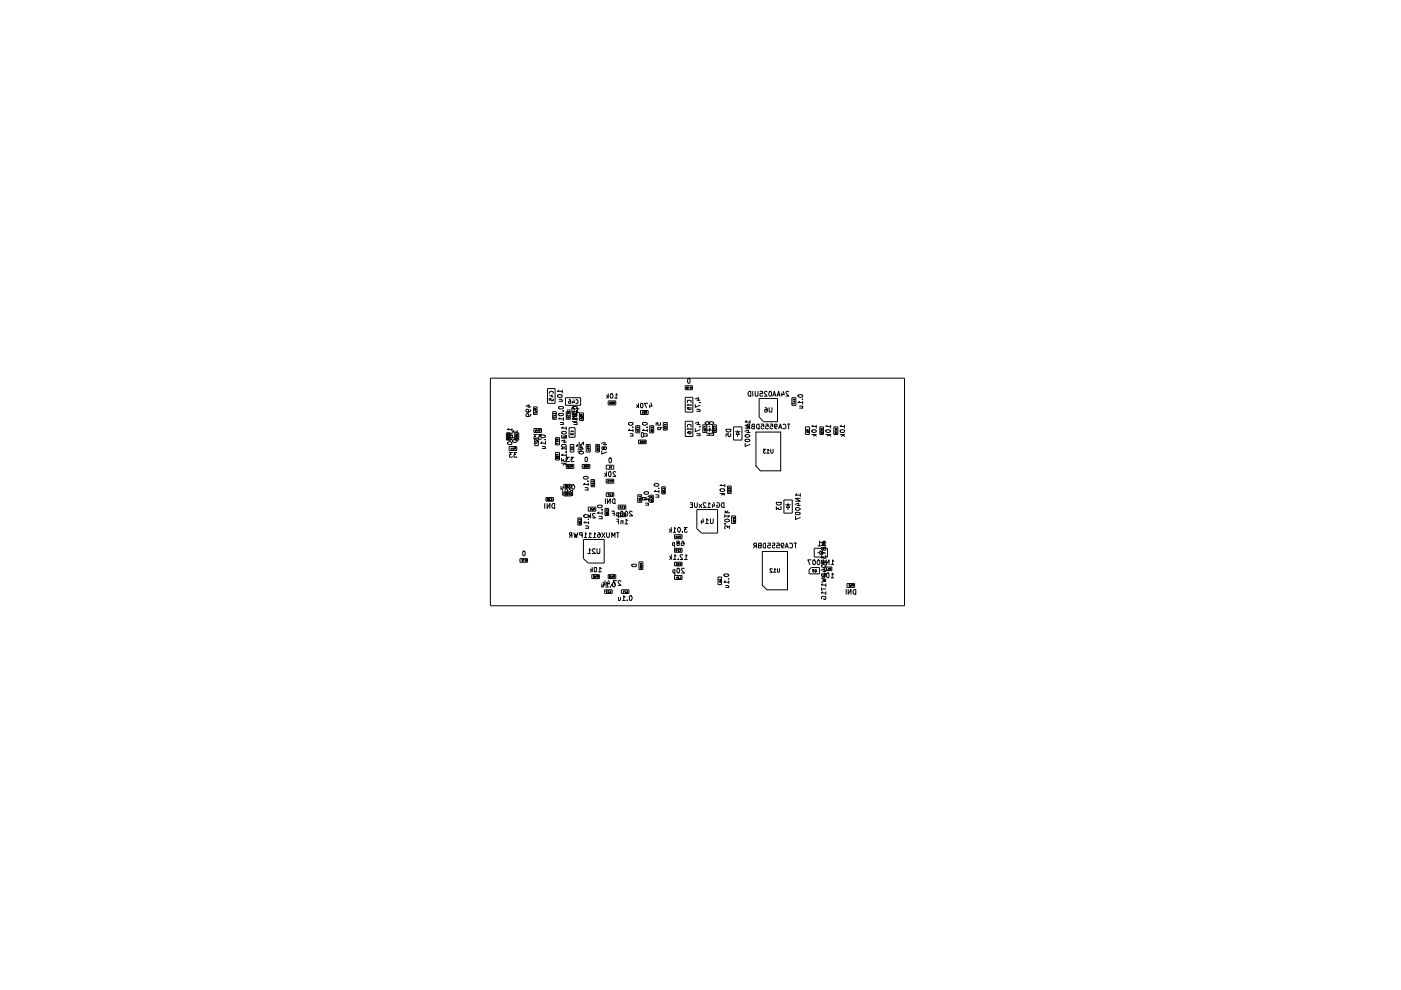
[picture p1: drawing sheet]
<svg xmlns="http://www.w3.org/2000/svg" width="297mm" height="210mm" viewBox="0 0 297 210" stroke-linecap="round" stroke-linejoin="round" font-family="sans-serif">
<g fill="none" stroke="#000" stroke-width=".21">
<path d="M104 80.2h87.8v48.2h-87.8zM107.4 91.8h.8v1.5h-.8zM107.6 93.8a.52 .52 0 0 1 .6-.2 .52 .52 0 0 1 .3 .5l-.7 .1-.2-.1zM107.7 92.8l.5-.1 .3 .2a.47 .47 0 0 1-.4 .4 .47 .47 0 0 1-.5-.4zM107.7 92.9v-.1l-.1 .2 .1 .1v-.2l.3-.1v.3l-.3-.1M107.8 92.1l-.1 .2-.1-.2h.4M107.8 92.2l.2 .1M107.9 90.8l-.3 .3h.9M107.9 94.7h1.7v.8h-1.7zM108 92.5v.2h-.3v-.2h-.1v.2M108.3 95v.3M108.5 91.8v.5l-.4 .1-.2-.3 .1-.3-.4 .1v.4"/>
<path d="M108.5 94.9l.1 .3h-.3M108.5 90.8v.6M108.6 95.9h-.6l.4 .5h-.4v.5h.6M108.7 92.3v.5h.4l.5-.6v.6M108.7 93.3l.8-.1 .1 .4-.5 .2-.5-.2zM108.8 95v.3M108.8 94.9l.1 .3h-.2M109 91.3l-.4 .3h1M109.1 91.8h.9v1.5h-.9zM109.3 95.1l-.2 .2M109.3 92.6l.3-.1v.3M109.3 95.1h-.2v-.1l.2-.1v.4"/>
<path d="M109.4 92.8h.3l.1 .2-.4 .1zM109.5 92.7h.3M109.6 95.9h-.6l.3 .5h-.2l-.1 .1 .1 .4h.5M109.6 92.1l-.2 .2-.1-.2h.5M109.6 92.2l.2 .1M109.6 91.3v.6M111.5 86.1l.7-.2v.5M111.8 86.3h.7M112.5 86.9l-.1 .3-.7 .2-.2-.2 .2-.4 .4 .1v.4l-.2 .1M112.5 87.8v.3l-.2 .2h-.7l-.1-.3 .2-.3 .4 .1v.4l-.2 .1M113.1 86.3h.8v1.6h-.8zM113.2 90.8h1.6v.9h-1.6z"/>
<path d="M113.3 87.1l.3-.1v.2M113.3 87.4v.2h.2l.2-.3v.3M113.4 92.9h.7v1.6h-.7zM113.4 87.2h.3M113.5 86.7v.1h-.2v-.1h.4M113.5 86.7l.2 .1M113.6 91.1h.1v.2l-.1-.1-.1 .2 .2 .1M113.6 93.7l.1-.3h.2v.3M113.6 93.8v.2l.4-.1M113.9 92.1h-.7l.3 .4-.3 .2v.3l.2 .1 .5-.1M113.9 91.2v.3M114.1 91.1l.1 .3h-.3"/>
<path d="M114.4 91.3l-.1 .2M114.5 91.3l-.2-.2h.2v.4M114.6 92.4a.63 .63 0 0 1 1.1 .1 .54 .54 0 0 1-.6 .3 .54 .54 0 0 1-.5-.4zM114.8 92.1h-.6l.4 .4-.4 .1v.4h.6M114.9 93.6l-.3 .4h1.1M115 94.7h.5l.2 .1-.1 .3M115 95.1h.7M115.6 93.2h.1M115.7 93.6v.6M116.1 82.4h1.6v3.1h-1.6zM116.5 83.9l.6-.1v.5M116.5 83.4a.37 .37 0 0 1 .4-.5 .37 .37 0 0 1 .3 .5"/>
<path d="M116.8 84.1h.5M117.2 87.3h.7v1.6h-.7zM117.2 84.5v.5l-.4-.1 .1-.4h-.4v.5M117.4 87.8v-.1h.3v.1M117.4 88.3v.4l.4-.2M117.5 88l-.1 .2h.4M117.8 92.8h.8v1.5h-.8zM117.8 95.9h.8v1.6h-.8zM117.8 88v.3M118 93.9v.2l.4-.2M118.2 93.5l-.2 .1h.4M118.2 96.6l-.2 .2h.4"/>
<path d="M118.2 93.1l-.1 .2-.1-.2h.4M118.2 96.3v.2h-.2v-.2h.4M118.2 97.1v.1h.2v-.1h-.3l-.1 .1M118.2 93.2l.2 .1M118.2 96.4l.2 .1M118.3 83.7a.58 .58 0 0 1 .9 .3l-.2 .2h-.6l-.2-.2zM118.4 93.5v.2M118.4 96.6v.3M118.4 82.7l-.2 .3h1M118.4 86.3l.8-.1 .3 .3-.3 .2h-.6l-.2-.1zM118.4 87.7l.8-.1 .3 .3-.3 .2h-.6h-.2zM118.5 84.7h.5l.2 .1-.1 .3"/>
<path d="M118.5 85.1h.7M118.7 88.6l-.3 .2h1.1M118.8 89.6h.6v.4M118.8 90h.7M119 93.5l.7-.2v.6M119 97.2v.6l.5-.3v.3h.5v-.6M119 98.2h1.1M119.1 91.5l.6-.1 .4 .2a.53 .53 0 0 1-.5 .4 .53 .53 0 0 1-.6-.3zM119.1 92.3v.6h.4l.6-.6v.6h-.7M119.1 94.3l.8-.1 .2 .5-.6 .1-.5-.2zM119.2 82.7v.6M119.4 90.5l-.4 .3h1.1"/>
<path d="M119.4 92.5h.7l-.1 .4M119.4 87.1h.1M119.4 94.8l-.4 .4h1.1M119.4 96.3l-.4 .2h1.1M119.4 93.7h.7M119.5 88.6v.6M119.7 98.3l.4 .3M119.8 98.2l-.4 .4M119.9 84.3h3.2v1.6h-3.2zM120 95.8h.1M120.1 87.3h.8v1.6h-.8zM120.1 90.5v.6"/>
<path d="M120.1 94.8v.6M120.1 96.3v.6M120.1 98.5h1.6v.8h-1.6zM120.4 87.8v-.1h.3v.1M120.4 86.8v.7M120.4 98.8v.2l.2 .1-.2-.3 .1-.1v.1M120.4 88l-.1 .2h.4M120.4 88.5v-.1l-.1 .2 .4-.2v.2h-.3M120.6 84.7a.44 .44 0 0 1 .4 .4 .44 .44 0 0 1-.3 .5l-.2-.4 .2-.2 .3 .2M120.6 90.7h1.3v2h-1.3zM120.7 88v.3M120.7 96.9h-.6l.3 .4-.3 .2v.2l.1 .2 .5-.1"/>
<path d="M120.8 99.1h.2M120.8 86.8v.5l-.2 .2-.2-.1M120.9 94.2h.8v1.6h-.8zM121 98.8l-.1-.1v.4M121 91.8v.4l.3-.2v.2h.2v-.4M121.1 91.7v-.3h.4v.3M121.2 95l-.1-.2h.4v.2M121.2 95.1v.3l.3-.3v.3M121.2 86.6l.3-.2 .3 .2v.7l-.2 .2-.4-.2zM121.3 98.9l-.2 .2M121.3 87.3h1v.4l-.2 .2h-.6l-.2-.2zM121.3 89.4h1"/>
<path d="M121.4 98.9l-.3-.1 .3-.1v.4M121.4 85v.6M121.4 86.3l.8-.1 .1 .1v.3l-.7 .1-.3-.2zM121.4 87.7l.8-.1 .1 .1v.4h-.7l-.3-.2zM121.6 84.7l.2 .6h-.5M121.7 88.6l-.4 .2h1M121.7 89.6h.6v.4M121.7 96.9h-.6l.3 .4-.3 .1v.4h.6M121.7 90h.6M122 84.8l.3-.1 .3 .3v.4l-.3 .2-.3-.1M122.2 87.5h.6M122.3 88.3h-1l1 .6h-1"/>
<path d="M122.3 87.1h.1M122.3 88.6v.6M122.4 94.2l-.2 .4h1M122.5 95.2h.5l.2 .2-.1 .3M122.5 95.7h.7M122.7 95l.7-.3v.6M122.8 86.7l-.4-.3v1.1M122.8 95.8a.52 .52 0 0 1 .5-.1 .52 .52 0 0 1 .4 .4 .52 .52 0 0 1-.6 .2 .52 .52 0 0 1-.3-.5zM122.9 93.8l-.1 .4 .4 .1 .5-.6v.6M122.9 87.5h.8v1.7h-.8zM123.1 95.2h.6M123.2 94.2v.6"/>
<path d="M123.3 87.9v.2h-.2v-.2h.4M123.3 88.3l-.1 .1 .3 .1v-.2h-.4v.1M123.3 88l.2 .1M123.4 98.5h1.7v.8h-1.7zM123.5 88.7v.2h-.3v-.2h-.1v.2M123.8 98.8l.2-.1v.4h-.2zM124.1 96.9h.4v.2v.8h-.4l-.1-.2zM124.3 94.2h.8v1.6h-.8zM124.4 98.8h-.2l.2 .3h-.2M124.5 95.5l.3-.2v.2M124.7 95h-.2h.4M124.7 95.5h.2"/>
<path d="M124.8 94.5v.3h-.2l-.1-.3h.4M124.8 94.7l.1 .1M124.8 98.9l-.2 .2M124.8 98.9h-.2v-.1l.2-.1v.4M124.9 95v.2M126.3 94.2h.8v1.6h-.8zM126.6 95h-.1h.5M126.8 94.5l-.1 .3h-.2v-.3h.5M126.8 94.7l.2 .1M126.9 95.3l.1 .2h-.3v-.2l-.2 .2M127 95v.2M127.5 94l.8-.2v.6"/>
<path d="M127.6 95.6v.7l1-.5M127.9 94.2h.7M128 94.9l-.1-.2h-.2l-.1 .4 .2 .2 .2-.1 .1-.5h.4l.1 .2-.2 .4h-.2l-.2-.2M128.5 98.6h1.6v.9h-1.6zM128.6 83.8l.3 .4M128.6 100v1M128.9 84.1l-.3 .3M128.9 83.5v.9M128.9 85h1.7v.9h-1.7zM129.1 99.3h.2M129.2 97.1h.3l.1 .2v.6l-.2 .2-.3-.2zM129.3 85.2l.2 .1v.3h-.3l.1-.2 .2 .1"/>
<path d="M129.3 99l-.1-.1v.4M129.5 83.5a.47 .47 0 0 1 .5 .4 .47 .47 0 0 1-.5 .5l-.1-.3zM129.6 99.1l-.1 .2M129.7 85.2h.1l.1 .3-.2-.1v.2h.2M129.7 99.1h-.2v-.2h.2v.4M130.2 85.5l-.2 .1M130.3 85.5l-.3-.2 .3-.1v.4M130.3 84.4h.6M130.9 83.7l-.3-.2v.9M133.3 89.7h.9a.52 .52 0 0 1-.3 .5 .52 .52 0 0 1-.6-.2zM133.5 91l-.2 .3h.9M133.6 91.9h.5v.6"/>
<path d="M133.6 92.5h.6M134.1 90.6h.1M134.2 91v.5M134.8 90.3h.8v1.5h-.8zM135 85.9l.4 .3M135 90.9v.2h.4v-.2M135 91.4l.3-.1v.3M135.1 90.8v-.2h.2l.1 .2M135.2 91.5h.2M135.2 86.1l-.2 .3M135.4 85.5v.9M135.4 93.3h1.6v.8h-1.6z"/>
<path d="M135.8 87h1.6v.9h-1.6zM135.9 85.5h.3l.1 .2-.1 .7h-.3l-.1-.1zM136 91.9l.1-.2 .4 .2v.6l-.3 .2-.2-.2zM136 93.5h-.2l.1 .2h-.1v.2h.2M136.1 87.7h.3M136.2 93.5h.2v.2l-.3 .2h.3M136.2 89.7l.8-.1 .2 .3-.6 .3-.4-.2zM136.4 87.4l-.1-.2v.5M136.5 91l-.3 .3h1M136.5 87.2l.3 .2v.2l-.3 .1v-.3l.3 .1M136.6 91.9h.5l.1 .2v.4M136.6 92.5h.6"/>
<path d="M136.7 93.7l-.2 .2M136.8 93.7h-.3v-.2h.3v.4M137 87.5l-.1 .2M137.1 87.5l-.2-.2 .2-.1v.5M137.2 90.6h.1M137.2 91v.5M137.3 85.5h-.6l.4 .9M137.8 85.9v.5M137.8 90.3h.8v1.5h-.8zM138 85.4l.3 .7h-.6M138 90.8v-.2h.4v.2M138 90.9v.2h.4v-.2"/>
<path d="M138.4 91.3v.3l-.4-.3v.3M140 89.7v.5h-.5v-.5h-.4v.5M140 90.7v.4l-.6-.1v-.3h1M140.6 89.6h.9v1.6h-.9zM140.8 90.3v.3l.2-.2 .3 .2v-.3M140.8 90.6v.3h.5v-.3M140.9 90.1v-.1h.4v.1M145.3 81.8h1.5v.8h-1.5zM145.3 84.2h1.6v3.2h-1.6zM145.3 89.3h1.6v3.2h-1.6zM145.8 80.4l.2-.1 .3 .1v.7l-.2 .2-.3-.2zM145.8 82.1h-.2l.2 .2h-.2v.1h.2"/>
<path d="M145.8 85.3v-.4h.6v.4M145.8 90.5v-.4l.3-.1 .4 .1-.1 .4M145.9 85.6l-.1 .3h.7M145.9 90.8l-.1 .2h.7M146.2 82.1h-.3l.2 .3M146.2 91.6l-.2 .1 .1 .3h.3l.1-.4h-.6l-.1 .1v.2M146.4 86.4v.4l-.4-.1 .1-.3h-.3v.4M146.5 82.3l-.2 .1M146.5 85.6v.5M146.5 90.8v.4M146.6 82.3h-.3v-.2h.3v.3M147.4 84.6l.7-.3v.7"/>
<path d="M147.4 85.8v.6l1-.5M147.4 89.7l.7-.2v.6M147.4 90.8v.7l1-.4M147.7 86.8l.7 .1-.1 .3M147.7 91.9h.7l-.1 .5M147.7 84.8h.7M147.7 87.2h.7M147.7 90h.7M147.7 92.4h.7M148.3 85.3h.1M148.3 90.5h.1M149 90.1h.9v1.6h-.9z"/>
<path d="M149.2 91.3l.3-.1v.3M149.3 90.6v-.1h.3v.1M149.4 90.8l-.2 .2h.4M149.4 91.4h.2M149.5 89.6a.52 .52 0 0 1 .6-.2 .52 .52 0 0 1 .4 .4 .52 .52 0 0 1-.6 .2 .52 .52 0 0 1-.4-.4zM149.6 90.8v.3M149.8 90.8l-.3 .4h1M149.9 91.9h.5v.4M149.9 92.3h.6M150.4 89.5l.6-.1 .3 .2a.53 .53 0 0 1-.5 .4 .53 .53 0 0 1-.5-.3zM150.4 90.4h.1M150.5 90.8v.6"/>
<path d="M150.6 90.8l-.3 .4 1-.1v.3h.4v-.3M150.6 91.9h.7l-.1 .4M150.6 92.3h.7M151 90.1h.9v1.6h-.9zM151.2 90.4h.1M151.3 90.8v.6M151.3 90.6v-.1h.4v.1M151.4 90.8l-.1 .2h.4M151.7 90.8v.3M153.9 91h1v.4a.59 .59 0 0 1-.6 .2 .59 .59 0 0 1-.4-.6zM154.9 91.9v.6h-.5v-.6l-.5 .1v.5M155.5 90.5h1.8v2.8h-1.8z"/>
<path d="M155.9 91.5h1.1M156.4 91.5l.4 .6h-.8zM156.4 91.2v.3M156.4 92.1v.5M157.9 91.4l.8-.2v.6M158 92.3a.63 .63 0 0 1 1 .2 .54 .54 0 0 1-.6 .2 .54 .54 0 0 1-.4-.4zM158 93.2l.7-.1 .3 .3-.3 .2h-.5h-.2zM158 94v.7l1-.5M158.2 89.2l-.2 .3h1M158.3 91.7h.7M158.7 90.4l-.4 .5M158.7 83.1l.5-.1v1h-.5v-.2l-.1-.4z"/>
<path d="M158.9 90.4h-.4l-.2-.3 .6-.2v1M159 90.2h-1l1 .6h-1M159 89.2v.5M159.6 90.4h-.2l-.1 .4 .6 .1v-1l-.5 .1 .2 .4h.3M159.6 83v1M160.1 83l.1 1h.4l.1-1M160.3 91.6h5.2v8.2h-4.3l-.9-1zM160.5 90l.5-.1v1a.54 .54 0 0 1-.6-.3 .54 .54 0 0 1 .1-.6zM161 84.5h3.8v4.9h-2.9l-.9-1zM161.1 83h.5l.1 .5-.5-.1-.1 .5h.6M161.4 89.9h.5l.1 .5-.5-.1-.1 .1v.4h.6M162.2 86.4l.4 .2v.7h-.5v-.4l.4-.1 .1 .2"/>
<path d="M162.4 89.9h.4l.1 .5-.4-.1-.2 .5 .2 .1 .4-.1M162.4 95.2h-.5l.2 .4-.2 .1v.3h.5M162.6 83.1l-.4-.1-.1 .2 .5 .8h-.5M162.6 96.1h.5M163.1 95.5l-.3-.3v.9M163.1 86.4l.1 1h.4l.1-1M163.1 83.1l.2-.1 .3 .2v.6l-.2 .2-.3-.1zM163.3 89.9h.5v.5l-.3-.1-.3 .2v.3l.3 .1 .3-.1M163.4 95.2v.7l.2 .2 .3-.2v-.7M163.8 84l.4-1 .3 1M164 83.7h.4M164.3 90.3v.2h.4l.1-.5h-.5v.7l.4 .2"/>
<path d="M164.8 84l.3-1 .3 1M164.8 83.7h.5M165.1 90.9l.3-1 .4 1M165.2 90.6h.5M165.8 83.3v.7M166 90l.3-.1 .3 .3v.5l-.3 .2-.3-.1M166 83l.3 .7h-.7M167 89.9h.5M167.2 83.1l-.4-.1-.2 .2 .6 .8h-.6M167.2 89.9v1M167.9 84.3h.8v1.6h-.8zM168.1 85.1l.3-.1v.3"/>
<path d="M168.1 85.4v.2l.4-.1M168.2 84.9l-.1-.1 .2-.2 .2 .1v.2M168.3 85.2h.2M169.3 83.7h.5l.4 .1a.52 .52 0 0 1-.5 .5 .52 .52 0 0 1-.5-.4zM169.5 85.1l-.3 .2h1M169.5 86.1h.7l-.1 .4M169.5 86.5h.7M170.1 84.7h.1M170.2 85.1v.6M170.8 90.5h.8v1.6h-.8zM171.2 91.1v.2h-.1v-.2h.3M171.2 91.1l.2 .2"/>
<path d="M171.4 91.5v.2h-.3v-.2h.1v.2M172.1 91.3a.52 .52 0 0 1 .6-.2 .52 .52 0 0 1 .4 .4 .52 .52 0 0 1-.6 .2 .52 .52 0 0 1-.4-.4zM172.1 92.1h1M172.4 90.2l-.3 .2h1M172.7 92.2l.4 .3M172.8 92.1l-.3 .4M173.1 90.2v.6M173.8 90.5h.8v1.6h-.8zM174 91.7h.5a.22 .22 0 0 1-.3 .2 .22 .22 0 0 1-.2-.2zM174.1 91.2l-.1 .2h.5M174.2 90.9l-.1 .2-.1-.2h.5M174.2 91l.3 .1"/>
<path d="M174.5 91.2v.3M175.1 91.3a.63 .63 0 0 1 1 .1 .54 .54 0 0 1-.6 .3 .54 .54 0 0 1-.4-.4zM175.1 92.1h1M175.3 90.2l-.2 .2h1M175.7 92.2l.4 .3M175.8 92.1l-.4 .4M176.1 90.2v.6M176.8 90.5h.8v1.6h-.8zM177.1 91.7v.2l.1-.2 .2 .2v-.2M177.2 91.3l-.1 .1h.3M177.2 90.9v.2h-.1v-.2h.3M177.2 91l.2 .1"/>
<path d="M177.4 91.3v.2M178.1 91.3a.52 .52 0 0 1 .6-.2 .52 .52 0 0 1 .4 .4l-.2 .2h-.6zM178.1 92.1h1M178.4 90.2l-.3 .2h1M178.7 92.2l.4 .3M178.8 92.1l-.4 .4M179.1 90.2v.6M110.2 118.4h1.6v.8h-1.6zM110.6 119.1h.3M110.8 117l.2-.2 .3 .2v.7l-.2 .2-.3-.2zM110.9 118.7h-.2v.4M111.2 118.7h-.2l.1 .4"/>
<path d="M111.5 118.8l-.1 .3M111.6 118.8h-.2v-.1h.2v.4M115.5 106.8v1M115.7 105.5h1.6v.8h-1.6zM116 106.8v1l.6-1v1M116.1 105.9v.2l.2-.2-.3-.1 .3-.1-.1 .2M116.7 105.7h-.2l.2 .4h-.2M116.8 105.7l.3 .1v.2h-.3M117.2 106.8h.4v1l-.6-.3v-.5zM119 103.1v.6M119.3 104v1M119.4 103.1v.5h-.4"/>
<path d="M119.5 102.7h1.7v.8h-1.7zM119.5 104.3h1.7v.9h-1.7zM119.8 104v1l.6-1v1M119.8 103.7h.6M119.8 103.1l.3 .1v-.3l-.3 .1 .3 .3M120.1 104.6h-.3l.3 .3h-.3M120.4 103l-.3-.2v.9M120.5 104.5h-.2l.1 .2h-.1v.2h.2M120.5 102.9h-.2l.2 .4h-.2M120.6 104.6h.3v.3h-.3M120.8 103.1l-.2 .2M120.8 103.6v.1"/>
<path d="M120.9 103.1l-.3-.1 .3-.1v.4M121 104h.4v1l-.6-.3v-.5zM121 113.5l-.3 .5M121.2 113.5l-.5-.1v-.4l.5-.1v1.1M121.2 103l.2-.2a.47 .47 0 0 1 .5 .5 .47 .47 0 0 1-.5 .4l-.2-.2zM121.7 112.9l.2 1.1 .2-.8 .2 .8 .2-1.1M122.5 109.8h.8v1.5h-.8zM122.7 110.4l.1-.3h.3v.3M122.7 110.4v.3h.4v-.3M123 110.9l-.1 .2h.2v-.2h-.3l-.1 .1M123.4 113.5l-.5-.1v-.4l.5-.1v1.1M123.7 114.4h4.4v5h-3.4l-1-1z"/>
<path d="M123.8 101.1l.7-.1 .2 .3a.58 .58 0 0 1-1 0zM123.8 109.2l.7-.1 .3 .4-.7 .2-.3-.1zM123.9 114h.5M124 102.4l-.3 .3h1M124 103.4h.5l.2 .1-.1 .4M124 110.6l-.2 .2h1M124 103.9h.7M124.1 111.5h.5l.2 .2-.1 .3M124.1 112h.7M124.4 113.2l-.3-.3v1.1M124.6 102h.1M124.6 117.3h.6"/>
<path d="M124.7 110.2h.1M124.7 107.5h1.6v.9h-1.6zM124.7 102.4v.6M124.8 114h.6M124.8 109.2l.4 .4M124.8 110.6v.5M125 108.2h.3M125.1 109.5l-.3 .3M125.2 116.7l-.2-.4v1M125.2 108.9v.9M125.3 107.9l-.1-.1v.4M125.3 101.7h.8v1.5h-.8z"/>
<path d="M125.4 113.2l-.3-.3v1.1M125.5 102.2l.1-.2h.3v.2M125.5 102.3v.3h.4v-.3M125.6 102.7l-.1 .2h.4M125.6 107.8h-.2v.2l.3 .2h-.3M125.7 114h.6M125.9 102.7v.3M125.9 108l-.1 .2M126 108h-.2v-.2h.2v.4M126.2 116.5l-.1-.2h-.3l-.2 .4 .6 .6h-.6M126.2 109l-.5-.1-.1 .4 .6 .5h-.6M126.3 113.2l-.2-.3v1.1"/>
<path d="M126.6 116.3l.1 1h.4l.1-.1v-.9M126.7 107.2l.8-.1 .2 .1v.3l-.6 .2-.4-.3zM126.8 112.9h.3l.2 .3v.6l-.4 .2-.2-.3v-.2l.2-.2 .4 .2M127 108.5l-.3 .3h1M127 109.5l.7 .1-.1 .4M127 110h.7M127.6 108.1h.1M127.6 112.9l.7 1.1M127.7 108.5v.6M128.2 100.3l.4 .5M128.3 112.9l-.7 1.1M128.3 107.8h.7v1.5h-.7z"/>
<path d="M128.4 105.7v1.1M128.5 108.4v.3h.4l-.1-.3M128.5 101.6h1.6v.8h-1.6zM128.5 104.5h1.6v.7h-1.6zM128.5 100.7l-.3 .3M128.6 108.3v-.2h.2v.2M128.6 112.9v.8l.3 .3 .3-.2v-.9M128.7 108.9h-.2l.1 .2 .1-.3 .2 .1-.1 .2-.1-.1M128.8 105.7v1.1l.6-1.1v1.1M128.9 102l.2 .1 .1-.2-.3-.1v.4h.2M129.1 100.1l.3-.1 .1 .2v.8h-.4l-.1-.2zM129.2 104.7h-.3l.2 .4"/>
<path d="M129.2 102.2h.3M129.5 104.7l-.3 .1 .3 .3h-.3M129.5 101.9l-.1-.1v.4M129.7 104.7l.2 .1-.1 .3-.1-.1M129.7 114v-1.1l.3 .7 .4-.7v1.1M129.7 108.4h.5v1M129.8 102.1l-.1 .1M129.9 105.9l.1-.2h.4v1.1a.55 .55 0 0 1-.5-.3 .55 .55 0 0 1 0-.6zM129.9 108.9h.3M129.9 102.1l-.2-.1v-.2h.2v.4M130.6 100.1l-.5-.1-.1 .2 .6 .8h-.6M130.7 110.1h.4v1"/>
<path d="M130.7 112.9h.5M130.8 110.6h.3M131 112.9v1.1M131.1 107.1h1.6v.8h-1.6zM131.1 108.8h1.6v.8h-1.6zM131.1 108.8l-.3-.1-.2 .3 .1 .4h.4M131.1 108.7v1M131.4 107.4l.2-.1 .1 .2-.1 .2h-.2zM131.4 109.4h.3M131.7 108.5l.2-.1 .2 .2-.1 .8h-.3l-.1-.2zM131.7 109.1l-.2-.1v.4M131.8 109.4h.2"/>
<path d="M131.8 107.7h.2M132 109.1v-.1v.4M132 107.5v-.2v.4M132.1 110.5l-.4-.1v.7M132.1 110.4v.7M132.2 109l.3 .1v.2l-.2 .1-.1-.1M132.2 107.4h.3v.3h-.3M132.5 111.1h.6M132.6 108.5l.2-.1a.53 .53 0 0 1 .3 .5 .53 .53 0 0 1-.4 .5l-.2-.3zM133.1 110.3l-.3-.2v1M134 108.5l-.4-.1-.2 .3 .7 .7h-.7M134.1 119.6h.7l.2 .4-.2 .1h-.7l-.2-.1z"/>
<path d="M135.2 104.9h.9v1.6h-.9zM135.5 119.1h.8v1.6h-.8zM135.5 105.5l.1-.3 .2 .1v.2M135.5 105.6v.3l.3-.3v.3M135.8 106v.2h-.3v-.2h.3l-.1 .2M135.9 119.4v.3h-.1v-.3h.3M135.9 119.8v.3h.2v-.3h-.3v.2M135.9 119.5l.2 .2M136.3 105.5h.7l.2 .3-.2 .2h-.7l-.2-.2zM136.6 104.4a.52 .52 0 0 1 .5-.2 .52 .52 0 0 1 .4 .4 .52 .52 0 0 1-.6 .2 .52 .52 0 0 1-.3-.4zM136.8 105.7l-.2 .2h.9M136.9 106.7h.6l-.1 .4"/>
<path d="M136.9 107.1h.6M137.4 105.2h.1M137.5 105.7v.6M137.8 105h.7v1.5h-.7zM138 105.7v.2h.1l.3-.3v.3M138.1 105.3v.2h-.1v-.2h.4M138.1 105.4l.3 .1M138.2 106l-.1 .3h.2v-.3h-.3v.2M138.8 102.6l.7-.1 .2 .4a.58 .58 0 0 1-1-.1zM138.9 104l-.2 .2h1M139 104.9h.5l.2 .2-.1 .3M139 105.4h.7"/>
<path d="M139.6 103.5h.1M139.7 104v.5M140.3 103.2h.8v1.5h-.8zM140.5 103.8l.1-.3h.2v.3M140.5 103.8v.3h.4l-.1-.3M140.6 104.3h.2l.1 .1-.3 .1zM141.9 112.2l.4 .3M142 117.9l.3 .5M142.2 112.4l-.3 .5M142.2 118.2l-.2 .4M142.3 111.8v1.1M142.3 117.6v1"/>
<path d="M142.7 118.6h.6M142.7 112.9h.6M143 115.7l-.4-.1 .1-.5h.3v.9M143 119.2h1.6v.8h-1.6zM143 113.4h1.6v.8h-1.6zM143 116.2h1.6v.9h-1.6zM143.3 112.1l-.3-.3v1.1M143.3 117.9l-.2-.3v1M143.4 113.7h.2v.3h-.2v-.3l.2 .1M143.6 116.5h-.3l.2 .1-.2 .3h.3M143.6 119.4h-.2l.2 .4h-.2M143.7 115.1l-.2 .1v.4l.4 .1 .1-.5-.5-.1 .1-.4 .4 .1v.3h-.2"/>
<path d="M143.7 112l.1-.2a.52 .52 0 0 1 .5 .5 .52 .52 0 0 1-.4 .6l-.2-.3zM143.7 113.7v.3M143.8 118.5v.1M143.8 113.6l.1 .3h-.2M143.9 116.5h-.1l-.1 .1 .3 .3h-.3M144 119.4h-.3l.2 .2-.2 .2h.3M144.1 116.5h.2v.3l-.2 .1M144.2 113.8l-.1 .2M144.3 113.8l-.2-.1h.2v.3M144.3 119.6l-.2 .2M144.4 119.6h-.3v-.2h.3v.4M144.5 114.7h.3a.62 .62 0 0 1 .1 1l-.5-.1v-.5h.4l.2 .1"/>
<path d="M144.7 112.7v.2M144.8 117.7l-.4-.1-.2 .2 .6 .8h-.6M145.1 118.6h.6M145.7 117.9l-.2-.3v1M145.7 111.8h-.6l.4 .4-.4 .1v.4l.2 .2 .4-.2M146.3 106.6h.5v1h-.5M146.5 107h.3M147.2 106.6v.8l.3 .2 .3-.2v-.8M147.7 108h4.4v5h-3.3l-1.1-.9zM148.3 106.9l.5 .7M148.8 110.3v.7M148.8 106.9l-.5 .7"/>
<path d="M149 110l.2 .7h-.6M149.6 111h.6M149.7 106.7h-.6v.3l.6 .6h-.6M150 107.6h.6M150.2 110.3l-.3-.3v1M150.6 110l.1 1h.3l.2-.2v-.8M150.6 106.8l-.3-.2v1M151 106.9v.7M151.3 106.5l.3 .8h-.6M152 106.6h.4a.52 .52 0 0 1 .2 .6 .52 .52 0 0 1-.6 .3v-.4h.1M152.7 104.6h1M152.7 103.7l.8-.1 .2 .3a.55 .55 0 0 1-.5 .3 .55 .55 0 0 1-.5-.3z"/>
<path d="M152.9 102.7l-.2 .3h1M153 106.7l.5-.1v1a.59 .59 0 0 1-.5-.3 .59 .59 0 0 1 0-.6zM153.2 104.7l.5 .3M153.4 104.6l-.4 .4M153.7 111.1h.1M153.7 110.2a.63 .63 0 0 1 1 .2 .54 .54 0 0 1-.6 .3 .54 .54 0 0 1-.4-.5zM153.7 109.4h1l-.4 .3M153.7 102.7v.5M153.7 109.1v.6M153.7 108.7h1M153.7 108.3l.3 .3M153.8 112.1v-.6h.4l.1 .3 .4-.3v.6"/>
<path d="M154.3 103h.7v1.6h-.7zM154.3 108.3l-.4 .4M154.5 103.8v.2l.4-.2v.2M154.5 104.2v.2h.1l.3-.3v.3M154.6 103.4v.2h-.1v-.2h.4M154.6 103.5l.3 .1M155.1 109.4h.9v1.6h-.9zM155.4 110.7h.4v-.2l-.1-.1-.1 .3M155.4 110.4l.2 .2M155.4 110.1h.3M155.5 110.1v.3l.3-.1M155.6 109.8v.1h.2l-.4-.1v.1"/>
<path d="M160.1 115.7l-.3 .5M160.4 115.7h-.5l-.1-.3 .1-.3h.5v1.1M161 115.7h-.2l.1 .5h.5v-1.1l-.5 .1v.5h.5M161.6 116.9h5.4v8.2h-4.4l-1-1zM161.8 115.4l.5-.3v1.1l-.4-.1zM162.8 115.1h.5v.6h-.5l-.1 .3 .2 .2 .4-.1M163.7 115.1h.6v.6h-.6l.1 .5 .5-.1M164.6 106.5h1v.4a.59 .59 0 0 1-.6 .2 .59 .59 0 0 1-.4-.6zM164.6 107.4v.6l.4-.3 .1 .3h.4v-.6M164.7 115.1h.5l.1 .6h-.6v.4h.6M165.6 115.7l.2 .1 .4-.1-.2-.6-.3 .1-.1 .5 .2 .5h.3M166.2 106h1.8v2.8h-1.8z"/>
<path d="M166.5 116.2l.3-1.1 .3 1.1M166.5 107h1.1M166.5 115.9h.5M167 106.7v.3M167 107.6v.5M167 107l.5 .6h-.8zM167.5 115.3l.1-.2a.61 .61 0 0 1 .3 1.1l-.4-.1M168.3 115.1h.6M168.6 106.9l.7-.2v.6M168.7 107.8a.63 .63 0 0 1 1 .1 .54 .54 0 0 1-.6 .3 .54 .54 0 0 1-.4-.4zM168.7 108.7l.7-.1 .3 .3-.3 .2h-.6h-.1zM168.7 109.5v.7l1-.5"/>
<path d="M168.7 115.1v1.1M168.9 104.6l-.2 .4h1M169 107.2h.7M169.7 105.7h-1l1 .6h-1M169.7 104.6v.6M172 118.7h-.7l.4 1M172.4 118.8l.2-.1a.53 .53 0 0 1 .3 .5 .53 .53 0 0 1-.4 .5l-.2-.3zM172.6 116.2h2.8v1.9h-2.8zM173.3 117.2h.5M173.4 118.8l.2-.1 .2 .3v.5l-.1 .2h-.3l-.2-.3zM173.4 115.7h.6M173.8 116.8l.6 .4-.6 .4z"/>
<path d="M174 115l-.3-.3v1M174.2 117.8v.6l.3-.4 .1 .4h.4v-.6M174.2 119.9a.52 .52 0 0 1 .5-.2 .52 .52 0 0 1 .4 .4 .52 .52 0 0 1-.6 .2 .52 .52 0 0 1-.3-.4zM174.2 116.9v.6M174.2 117.3h.9M174.3 119v.7M174.4 115l.3-.3h.2v1h-.2l-.3-.2zM174.4 116.6v1.1M174.4 117.2h.4M174.6 118.7l.2 .7h-.6M174.6 116.1v.4h-.4v-.4h.9v.5l-.3 .1-.2-.3M175.1 115h-.9l.6 .3-.6 .4h.9"/>
<path d="M175.1 118.9v.2a.62 .62 0 0 1-.9 .1v-.4h.5l.1 .3-.2 .3M175.2 118.7v1l.6-1v1M176.2 119.7h.6M176.8 119l-.3-.3v1M125.1 120.6l.5 .4M125.5 121.8h1.6v.9h-1.6zM125.5 120.9l-.4 .3M125.6 120.3v.9M125.9 122.1l.1-.1v.5h-.1zM126.1 120.3h.3l.1 .2-.1 .7h-.3l-.1-.1zM126.3 122h.1v.3l-.1-.1-.1 .2 .2 .1M126.8 122.3l-.2 .2"/>
<path d="M126.9 122.3h-.3v-.2l.3-.1v.5M126.9 121.2h.6M127.5 120.6l-.3-.3v.9M127.6 123.8v.7M127.8 123.4l.5 .5M128 123.8v.5l-.2 .2-.2-.1M128.2 125.1h1.6v.7h-1.6zM128.2 123.8l-.4 .3M128.3 123.1v1M128.4 124.5h.6M128.7 125.3h-.2l.2 .4h-.2M128.8 123.4v.7"/>
<path d="M128.9 121.8h1.7v.9h-1.7zM129 123.1l.3 .7h-.7M129 123.7l-.3-.3v1.1M129.2 125.3h-.3l.3 .4h-.3M129.2 125.3h.3l-.1 .4-.2-.1M129.3 122.2l-.1 .2 .3 .1-.3-.4 .1-.1 .2 .1-.1 .1M129.5 124.4v.1M129.7 122.2v.3M129.7 124v.1M129.8 122l.1 .4h-.2M130 123.5l.2-.1a.58 .58 0 0 1-.1 1.1l-.2-.2zM130.2 122.3l-.2 .2"/>
<path d="M130.3 122.3l-.3-.2 .3-.1v.5M130.7 123.1h-.7l.5 1M131.1 126.7v.6M131.6 126.7v.5l-.2 .1h-.3M131.7 123.3l-.2-.2-.4 .2v.2l.6 .6h-.6M131.7 125.1h1.6v.7h-1.6zM132 127.3h.6M132 125.7h.3M132.3 125.3h-.1v.4M132.6 126.6l-.4-.3v1M132.7 125.3h-.2l.2 .4h-.2M132.8 125.3h.3l-.1 .4-.2-.1"/>
<path d="M133 127.3h.1M133.4 126.5l.5-.2 .1 .4-.2 .6-.4-.2zM135.9 120.3h-.1v.1l.3-.2v.2h-.2M143 122h1.6v.9h-1.6zM143.1 121.4h-.4v-.6h.4v1M143.4 122.4v.2M143.6 122.2v.4h-.2M143.7 120.5a.52 .52 0 0 1 .4 .5 .52 .52 0 0 1-.3 .5 .7 .7 0 0 1-.1-1zM144 122.3l-.3 .1 .3 .2h-.3M144.1 122.3l.3 .1v.2h-.3M145 120.6l-.4-.1-.1 .4 .6 .6h-.6M152.2 122.3h.8v1.7h-.8z"/>
<path d="M152.4 123.1l.1-.2h.3v.2M152.4 123.4l.3-.2v.3M152.5 123.5h.4M153.5 121.8a.63 .63 0 0 1 1 .2 .54 .54 0 0 1-.6 .3 .54 .54 0 0 1-.4-.5zM153.8 123.1l-.3 .3h1M153.8 124.1h.5l.2 .2-.1 .2M153.8 124.5h.7M154.4 122.7h.1M154.5 123.1v.6M163.7 120.6h-.4l-.1 .1 .5 .6h-.5M164 121.3h.5M164.5 120.7l-.2-.1v.7"/>
<path d="M164.8 120.6l.1 .7 .4-.1v-.6M172 120.3h1.7v1.4h-2.2v-.9zM172.6 120.8h-.3l.2 .1h-.2v.3h.3M172.8 120.8l.3 .1-.1 .4-.2-.2zM173 121.1l-.2 .2M174.1 120.9l.7-.3v.7M174.2 121.7h.9v.4l-.4 .2-.5-.1zM174.2 122.6l.9 .3-.7 .1 .7 .2-.9 .2M174.2 124.6v.6M174.2 124.9h.9M174.4 123.8l-.2 .2h.9M174.4 125.5l-.2 .2h.9"/>
<path d="M174.4 121.8l.4 .4M174.5 121.2h.6M174.7 126.8v.3l.4-.1-.1-.5h-.8v.5M174.8 120.2h1.6v.8h-1.6zM174.8 122.1l-.4 .4M174.8 121.5v1M175.1 123.8v.6M175.1 125.5v.6M175.3 121.5h.4l.1 .2v.6l-.2 .2-.3-.2zM175.4 120.4h-.3l.3 .5h-.3M175.5 120.9h.2M175.7 120.5l-.1-.1v.5"/>
<path d="M176.1 120.6l-.2 .3M176.1 120.6h-.2v-.2h.2v.5M176.2 122.5h.6M176.8 121.8l-.4-.3v1M179.4 125v1M179.6 123.7h1.6v.8h-1.6zM179.8 125v1l.6-1v1M180 124.3h.2M180.2 124.1l-.2-.2v.4M180.4 123.9h.2v.3l-.2-.1-.1 .1 .3 .1M180.9 124.2l-.2 .1M180.9 125.1l.5-.1v1l-.5-.1z"/>
<path d="M181 124.2h-.3v-.2l.3-.1v.4"/>
</g>
</svg>
